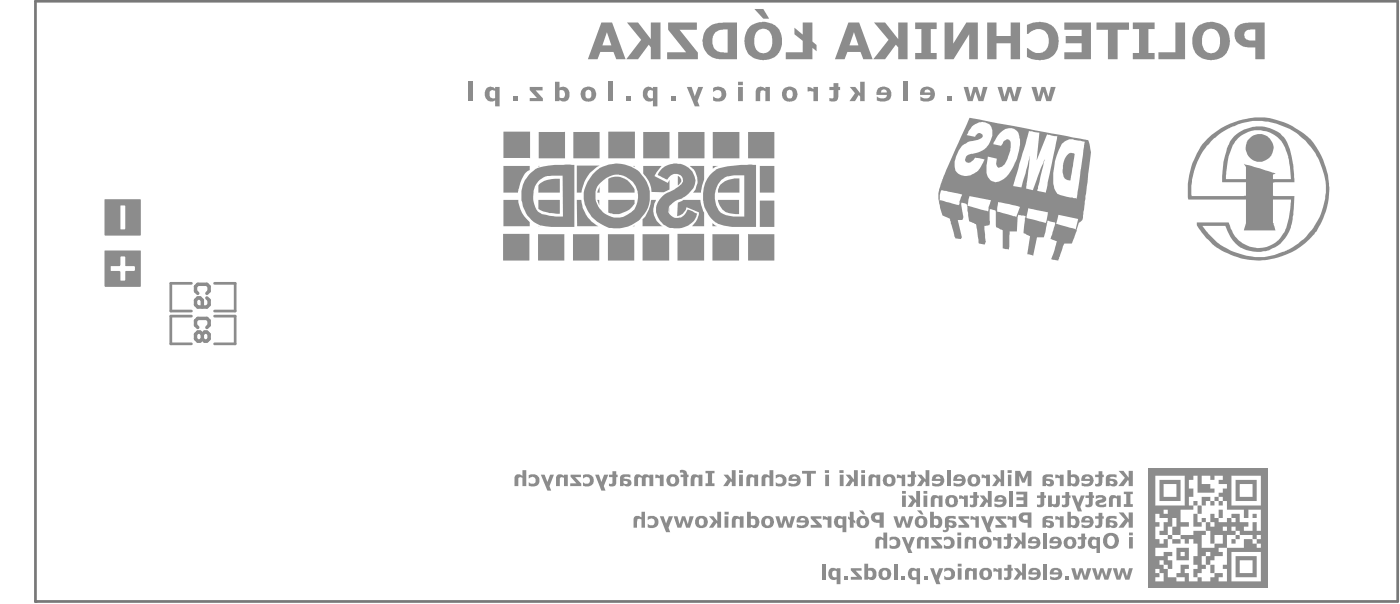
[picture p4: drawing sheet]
<svg xmlns="http://www.w3.org/2000/svg" width="342mm" height="147mm" viewBox="0 0 342 147" stroke-linecap="round" stroke-linejoin="round" font-family="sans-serif">
<circle cx="8.7" cy="146.8" r=".33" fill="#787878"/>
<path d="M8.7 .3h332.9v146.5h-332.9z" fill="none" stroke="#787878" stroke-width=".67"/>
<path d="M46.8 69.2h-5v6.7h5M46.8 77.2h-5v6.7h5M52.4 69.2h5.1v6.7h-5.1M52.4 77.2h5.1v6.7h-5.1" fill="none" stroke="#8c8c8c" stroke-width=".67"/>
<path d="M29.5 62.6h.9l.2 .2 .1 2.2h2.1l.2 .1v.9l-.2 .1-2.2 .1-.1 2.3-1.1-.1v-2.1l-.1-.2h-2.2v-1.1l2.2-.1zM25.6 61.2l-.1 8.7 .2 .1h8.7v-8.8z" fill="#8c8c8c"/>
<path d="M48.3 71.6l-.5-.5v-1.1l.5-.6h2.3l.5 .6v1.1l-.5 .5M50.6 72.7l.5 .6v1.1l-.5 .6h-2.3l-.5-.6v-1.1l.5-.6h.6l.6 .6v1.7" fill="none" stroke="#8c8c8c" stroke-width=".85"/>
<path d="M29.5 50.2h1.1l-.1 5.8-1.1-.1zM25.6 48.6v8.9h8.7l.1-8.8z" fill="#8c8c8c"/>
<path d="M48.3 80l-.5-.6v-1.1l.5-.6h2.3l.5 .6v1.1l-.5 .6M49.5 81.6l-.6-.5h-.6l-.5 .5v1.1l.5 .6h.6l.6-.6M49.5 81.6l.5-.5h.6l.5 .5v1.1l-.5 .6h-.6l-.5-.6M49.5 81.6v1.1" fill="none" stroke="#8c8c8c" stroke-width=".85"/>
<g fill="#8c8c8c">
<path d="M264.3 130.3h.9v.8h.4v.6h-.4v1.4a1.15 1.15 0 0 1-1.8 .8v-.6a.54 .54 0 0 0 .7 0 .54 .54 0 0 0 .2-.6v-1h-.9v-.6h.9z"/>
<path d="M255 130h.8v3.9h-.8z"/>
<path d="M247.7 131.1h1l1 1.2v-2.3h1v3.9h-1v-.9l-.2-.3-.9 1.2h-1l1.1-1.6z"/>
<path d="M246.2 130.3h.9v.8h.4v.6h-.4v1.4a1.15 1.15 0 0 1-1.8 .8v-.6a.54 .54 0 0 0 .7 0 .54 .54 0 0 0 .2-.6v-1h-.9v-.6h.9z"/>
<path d="M242.7 131.1h.6l.5 .4v-.4h1v2.8h-1v-1.9l-.4-.1-.7 .1z"/>
<path d="M236 131.2a1.51 1.51 0 0 1 1.7 .2v-.3h.9v2.8h-.9v-2a.59 .59 0 0 0-.7-.1 .59 .59 0 0 0-.3 .6l-.1 1.5h-.8v-2.3z"/>
<path d="M230.7 131.2l.7-.2a1.56 1.56 0 0 1 1.9 1.7 1.56 1.56 0 0 1-2.2 1.2l-.4-.1v-.8a1.12 1.12 0 0 0 1.6 0 .88 .88 0 0 0-.2-1.2 .88 .88 0 0 0-1.2 .2h-.2z"/>
<path d="M227.7 131.1h2.5v.6h-1.4l1.5 1.6v.6h-2.7v-.7h1.5l-1.4-1.6z"/>
<path d="M224.5 131.1h.1a1.34 1.34 0 0 1 1.5 .3v-.3h.9v2.8h-.9v-2a.62 .62 0 0 0-.8-.1 .62 .62 0 0 0-.3 .8v1.3h-.9v-2.2z"/>
<path d="M220.4 131.1h.9l.7 1.8 .7-1.8h.9l-1.1 2.8 .5 1.1h-1z"/>
<path d="M217.4 131.2l.8-.2a1.55 1.55 0 0 1 1.8 1.8 1.55 1.55 0 0 1-2.2 1.1l-.4-.1v-.8h.2a.83 .83 0 0 0 1.2 .1 .83 .83 0 0 0 0-1.2 .83 .83 0 0 0-1.2 .1h-.2z"/>
<path d="M214.3 131.2a1.4 1.4 0 0 1 1.6 .2v-1.4h.9v3.9h-.9v-2a.62 .62 0 0 0-.8-.1 .62 .62 0 0 0-.2 .8v1.3h-.9v-2.2z"/>
<path d="M272 138.7h1l.4 2 .6-2h.9l.6 2 .5-2h.9l-.9 2.8h-1l-.6-1.8-.6 1.8h-.9z"/>
<path d="M266.9 138.7h.9l.5 2 .6-2h.8l.7 2 .4-2h1l-.9 2.8h-.9l-.6-1.8-.6 1.8h-1z"/>
<path d="M261.8 138.7h1l.5 2 .6-2h.7l.6 2 .5-2h1l-.9 2.8h-.9l-.6-1.8-.6 1.8h-1z"/>
<path d="M260.3 140.6h.9v.9h-.9z"/>
<path d="M255.1 137.6h.8v3.9h-.8z"/>
<path d="M247.8 138.7h1l1 1.2v-2.3h1v3.9h-1v-.9l-.2-.3-.9 1.2h-1l1.1-1.6z"/>
<path d="M246.3 137.9h.9v.8h.3v.6h-.3v1.4a1.15 1.15 0 0 1-1.8 .8v-.6a.54 .54 0 0 0 .7 .1 .54 .54 0 0 0 .2-.7v-1h-.9v-.6h.9z"/>
<path d="M242.8 138.7h.6l.6 .5v-.5h.8v2.8h-.8v-1.8l-.5-.2-.7 .1z"/>
<path d="M236.1 138.8a1.51 1.51 0 0 1 1.7 .2v-.3h.9v2.8h-.9v-2a.6 .6 0 0 0-1 .2v1.8h-.9v-2.3z"/>
<path d="M230.8 138.8l.6-.2a1.57 1.57 0 0 1 2 1.7 1.57 1.57 0 0 1-2.3 1.2l-.3-.1v-.8a.91 .91 0 0 0 1.4 .2 .91 .91 0 0 0 0-1.4 1.17 1.17 0 0 0-1.4 .3z"/>
<path d="M227.3 138.7h1l.6 1.8 .6-1.8h1l-1.1 2.8 .5 1.1h-1z"/>
<path d="M225.8 140.6h.9v.9h-.9z"/>
<path d="M220.3 140.6h.9v.9h-.9z"/>
<path d="M218.5 137.6h.9v3.9h-.9z"/>
<path d="M208 138.7h2.6v.6h-1.5l1.6 1.6v.6h-2.7v-.7h1.5l-1.5-1.6z"/>
<path d="M206.4 140.6h.9v.9h-.9z"/>
<path d="M200.9 137.6h.9v3.9h-.9z"/>
<path d="M274.7 120h2.2v.6h-.6v2.5h.6v.7h-2.2v-.7h.6v-2.5h-.6z"/>
<path d="M271.4 121.1h.1a1.29 1.29 0 0 1 1.5 .1v-.2h.9v2.8h-.9v-2.1a.62 .62 0 0 0-.8 0 .62 .62 0 0 0-.2 .7v1.4h-.9v-2.2z"/>
<path d="M267.8 121.1l.9-.2a1.2 1.2 0 0 1 1.7 1.3 1.49 1.49 0 0 1-1.4 .5 .3 .3 0 0 0-.3 .4 .3 .3 0 0 0 .5 .2l1.2-.4v.8l-1.2 .1a1.12 1.12 0 0 1-1.4-1.3l.5-.4 .9-.2a.22 .22 0 0 0 .3-.2 .22 .22 0 0 0-.3-.2h-.6l-.8 .3z"/>
<path d="M266.2 120.1h.9v.9h.3v.6h-.3v1.3a1.15 1.15 0 0 1-1.8 .9v-.6a.54 .54 0 0 0 .7 0 .54 .54 0 0 0 .2-.6v-1h-.9v-.6h.9z"/>
<path d="M261.9 121h1l.6 1.7 .7-1.7h.9l-1.1 2.8 .5 1.1h-1.1z"/>
<path d="M260.4 120.1h.9v.9h.4v.6h-.4v1.3a1.15 1.15 0 0 1-1.7 .9v-.6a.54 .54 0 0 0 .6 0 .54 .54 0 0 0 .2-.6v-1h-.8v-.6h.8z"/>
<path d="M256.2 121h.9v2a.62 .62 0 0 0 .8 .1 .62 .62 0 0 0 .2-.8v-1.3h.9v1.8a1.1 1.1 0 0 1-.7 1 1.1 1.1 0 0 1-1.2-.3v.3h-.9z"/>
<path d="M254.3 120.1h.9v.9h.5v.6h-.5v1.3a1.1 1.1 0 0 1-1.7 .9v-.6a.56 .56 0 0 0 .6-.1 .56 .56 0 0 0 .2-.5v-1h-.8v-.6h.8z"/>
<path d="M248.4 120h2.7v3.8h-2.7v-.7h1.8v-.9h-1.7v-.8h1.7v-.7h-1.8z"/>
<path d="M246.7 119.9h.9v3.9h-.9z"/>
<path d="M239.4 121h1.1l1 1.2v-2.3h.9v3.9h-.9v-1l-.3-.2-.8 1.2h-1.1l1.1-1.6z"/>
<path d="M237.9 120.1h.9v.9h.5v.6h-.5v1.3a1.1 1.1 0 0 1-1.7 .9v-.6a.54 .54 0 0 0 .6 0 .54 .54 0 0 0 .2-.6v-1h-.8v-.6h.8z"/>
<path d="M234.4 121h.1a.92 .92 0 0 1 1.1 .4v-.4h1v2.8h-1v-1.9l-.5-.2-.7 .1z"/>
<path d="M227.8 121.1a1.4 1.4 0 0 1 1.6 .1v-.2h1v2.8h-1v-2.1a.62 .62 0 0 0-.7 0 .62 .62 0 0 0-.3 .7v1.4h-.9v-2.2z"/>
<path d="M221.9 121h1.1l.9 1.2v-2.3h1v3.9h-1v-1l-.2-.2-.8 1.2h-1.1l1.1-1.6z"/>
<path d="M273.4 125.1h1.2l1.3 1.7v-1.7h1v3.7h-1v-1.2l-.2-.3-1.1 1.5h-1.3l1.6-2z"/>
<path d="M268.5 125.2h.9v.8h.4v.6h-.4v1.4a1.15 1.15 0 0 1-1.7 .8v-.6a.54 .54 0 0 0 .6 .1 .54 .54 0 0 0 .2-.7v-1h-.8v-.6h.8z"/>
<path d="M257.9 126h.6l.5 .5v-.5h1v2.8h-1v-1.8l-.4-.2-.7 .1z"/>
<path d="M246.3 126a.98 .98 0 0 1 1.2 .5v-.5h.9v2.8h-.9v-1.8l-.5-.2-.7 .1z"/>
<path d="M243.3 126h2.6v.6h-1.4l1.5 1.6v.6h-2.7v-.6h1.5l-1.5-1.7z"/>
<path d="M239.8 126h1l.6 1.8 .6-1.8h1.1l-1.1 2.8 .4 1.1h-1z"/>
<path d="M237.2 126h.6l.5 .5 .1-.5h.9v2.8h-.9v-1.8l-.5-.2-.7 .1z"/>
<path d="M234.3 126h2.6v.6h-1.4l1.4 1.6v.6h-2.6v-.6h1.5l-1.5-1.7z"/>
<path d="M218.4 126h.9l.5 2 .6-2h.8l.6 2 .5-2h1l-1 2.8h-.9l-.6-1.8-.6 1.8h-.9z"/>
<path d="M207.7 124.9h.9v2l.5 .3v.6l-.5-.3v1.3h-.9v-1.8l-.4-.4v-.6l.4 .4z"/>
<path d="M201.1 126a.98 .98 0 0 1 1.2 .5v-.5h.9v2.8h-.9v-1.8l-.5-.2-.7 .1z"/>
<path d="M198.2 126h2.6v.6h-1.5l1.6 1.6v.6h-2.7v-.6h1.5l-1.5-1.7z"/>
<path d="M189.5 126h1l.5 2 .5-2h.8l.6 2 .5-2h.9l-.8 2.8h-1l-.5-1.8-.6 1.8h-1z"/>
<path d="M179.3 126h.1a1.34 1.34 0 0 1 1.4 .3v-.3h.9v2.8h-.9v-2a.61 .61 0 0 0-.8-.1 .61 .61 0 0 0-.2 .8v1.3h-.9v-2z"/>
<path d="M173.3 126h1.1l.9 1.2v-2.3h1v3.9h-1v-.9l-.1-.3-.9 1.2h-1l1.1-1.6z"/>
<path d="M164.7 126h.9l.5 2 .6-2h.8l.6 2 .5-2h1l-1 2.8h-.9l-.6-1.8-.6 1.8h-.9z"/>
<path d="M161.3 126h.9l.6 1.8 .7-1.8h1l-1.1 2.8 .4 1.1h-1z"/>
<path d="M158.3 126.1l.7-.1a1.56 1.56 0 0 1 2 1.6 1.56 1.56 0 0 1-2.3 1.2l-.4-.1v-.8a.94 .94 0 0 0 1.4 .2 .94 .94 0 0 0 .1-1.4h-.1a1.24 1.24 0 0 0-1.4 .3z"/>
<path d="M155.1 126.1a1.56 1.56 0 0 1 1.7 .2v-1.4h.8v3.9h-.8v-2a.66 .66 0 0 0-.8-.1 .66 .66 0 0 0-.3 .8v1.3h-.8v-2.3z"/>
<path d="M273.4 115h1.2l1.3 1.7v-1.7h1v3.7h-1v-1.2l-.2-.3-1.1 1.5h-1.3l1.6-2z"/>
<path d="M268.5 115h.9v.9h.4v.6h-.4v1.3a1.15 1.15 0 0 1-1.7 .9v-.6a.54 .54 0 0 0 .6 0 .54 .54 0 0 0 .2-.6v-1h-.8v-.6h.8z"/>
<path d="M257.9 115.9h.6l.5 .4v-.4h1v2.8h-1v-1.9l-.4-.1h-.7z"/>
<path d="M248.1 115h1.2l.9 1.8 .8-1.8h1.1v3.7h-.9v-2.6l-.7 1.7h-.7l-.6-1.7v2.6h-1.1z"/>
<path d="M242.6 115.9h1l1 1.2v-2.3h.8v3.9h-.8v-.9l-.3-.3-.8 1.2h-1l1.1-1.6z"/>
<path d="M239.9 115.9h.6l.5 .4v-.4h1v2.8h-1v-1.9l-.4-.1h-.7z"/>
<path d="M231.5 114.8h.9v3.9h-.9z"/>
<path d="M224.2 115.9h1l1 1.2v-2.3h1v3.9h-1v-.9l-.2-.3-.8 1.2h-1.1l1.1-1.6z"/>
<path d="M222.7 115h.9v.9h.3v.6h-.3v1.3a1.15 1.15 0 0 1-1.8 .9v-.6a.54 .54 0 0 0 .7 0 .54 .54 0 0 0 .2-.6v-1h-.9v-.6h.9z"/>
<path d="M219.2 115.9h.6l.6 .4v-.4h.8v2.8h-.8v-1.9l-.5-.1h-.7z"/>
<path d="M212.7 115.9a1.44 1.44 0 0 1 1.5 .2v-.2h1v2.8h-1l-.1-2a.58 .58 0 0 0-.7-.1 .58 .58 0 0 0-.2 .7v1.4h-.9v-2.2z"/>
<path d="M206.7 115.9h1.1l.9 1.2v-2.3h1v3.9h-1v-.9l-.2-.3-.8 1.2h-1.1l1.1-1.6z"/>
<path d="M196 115h3.4v.6h-1.2v3.1h-1v-3.1h-1.2z"/>
<path d="M189.6 116l.8-.2a1.53 1.53 0 0 1 1.8 1.7 1.53 1.53 0 0 1-2.2 1.2l-.4-.1v-.8a.93 .93 0 0 0 1.1 .3 .93 .93 0 0 0 .6-.9 .86 .86 0 0 0-.7-.8 .86 .86 0 0 0-.9 .4z"/>
<path d="M186.6 115.9a1.44 1.44 0 0 1 1.5 .2v-1.3h.9v3.9h-.9v-2a.62 .62 0 0 0-.8-.1 .62 .62 0 0 0-.2 .7v1.4h-1v-2.2z"/>
<path d="M182.8 115.9h.1a1.34 1.34 0 0 1 1.5 .2v-.2h.9v2.8h-.9v-2a.62 .62 0 0 0-.8-.1 .62 .62 0 0 0-.2 .7v1.4h-1v-2.1z"/>
<path d="M176.8 115.9h1.1l1 1.2v-2.3h.9v3.9h-.9v-.9l-.3-.3-.7 1.2h-1.1l1.1-1.6z"/>
<path d="M172.4 115h2.2v.6h-.5v2.4h.5v.7h-2.2v-.7h.6v-2.4h-.6z"/>
<path d="M169.1 116a1.4 1.4 0 0 1 1.7 .1v-.2h.9v2.8h-.9v-2a.62 .62 0 0 0-.8-.1 .62 .62 0 0 0-.3 .7v1.4h-.9v-1.9z"/>
<path d="M166.2 114.8a1.26 1.26 0 0 1 1.8 1.1h.3v.6h-.3v2.2h-1v-2.2h-.6v-.6h.6a.5 .5 0 0 0-.2-.5 .5 .5 0 0 0-.6 .1z"/>
<path d="M160.2 115.9h.6l.5 .4v-.4h.9v2.8h-.9v-1.9l-.4-.1h-.7z"/>
<path d="M155.4 115.9a1.31 1.31 0 0 1 1.6 .4 1.15 1.15 0 0 1 1.7-.2v-.2h1v2.8h-1v-2a.52 .52 0 0 0-.7-.1 .52 .52 0 0 0-.2 .6v1.5h-.9v-2a.56 .56 0 0 0-.7-.2 .56 .56 0 0 0-.2 .7v1.5h-1v-2.2z"/>
<path d="M149.7 115h.9v.9h.4v.6h-.4v1.3a1.15 1.15 0 0 1-1.8 .9v-.6a.54 .54 0 0 0 .7 0 .54 .54 0 0 0 .2-.6v-1h-.9v-.6h.9z"/>
<path d="M145.5 115.9h.9l.6 1.8 .7-1.8h1l-1.1 2.8 .4 1.1h-1z"/>
<path d="M142.5 116l.9-.2a1.53 1.53 0 0 1 1.7 1.7 1.53 1.53 0 0 1-2 1.3l-.6-.2v-.8a.91 .91 0 0 0 1.5 0 .91 .91 0 0 0-.6-1.4l-.9 .4z"/>
<path d="M139.5 115.9h2.5v.6h-1.4l1.5 1.6v.6h-2.7v-.7h1.5l-1.4-1.6z"/>
<path d="M136.3 115.9a1.44 1.44 0 0 1 1.6 .2v-.2h.9v2.8h-.9l-.1-2a.58 .58 0 0 0-.8-.1 .58 .58 0 0 0-.2 .7v1.4h-.9v-2.2z"/>
<path d="M132.2 115.9h.9l.7 1.8 .7-1.8h.9l-1.1 2.8 .4 1.1h-.9z"/>
<path d="M129.2 116l.8-.2a1.54 1.54 0 0 1 1.9 1.7 1.54 1.54 0 0 1-2.2 1.2l-.5-.1v-.8a.93 .93 0 0 0 1.1 .3 .93 .93 0 0 0 .6-.9 .86 .86 0 0 0-.7-.8 .86 .86 0 0 0-.9 .4z"/>
<path d="M126.2 115.9a1.44 1.44 0 0 1 1.5 .2v-1.3h.9v3.9h-.9l-.1-2a.58 .58 0 0 0-.7-.1 .58 .58 0 0 0-.2 .7v1.4h-.9v-2.2z"/>
<path d="M287.3 5.5h2.4v9h-6.5v-1.7h4.1z"/>
<path d="M276.9 5.5h5.3v1.6h-1.5v5.8h1.5v1.6h-5.3v-1.6h1.5v-5.8h-1.5z"/>
<path d="M268 5.5h8v1.8h-2.8v7.2h-2.4v-7.2h-2.8z"/>
<path d="M260.1 5.5h6.6v9h-6.6v-1.7h4.3v-2.2h-3.9v-1.8h3.9v-1.5h-4.3z"/>
<path d="M251 6.1l.5-.2a5.3 5.3 0 0 1 6.4 1.2 5.5 5.5 0 0 1-.4 6.4 5.8 5.8 0 0 1-6.2 .5h-.3v-2.2l.4 .1a2.97 2.97 0 0 0 4.3 .2 3.3 3.3 0 0 0-.8-4.7 2.5 2.5 0 0 0-2.2 0l-.8 .4-.5 .5h-.4z"/>
<path d="M241.3 5.5h2.3v3.3h3.4v-3.3h2.3v9h-2.3v-3.9h-3.4v3.9h-2.3z"/>
<path d="M230.9 5.5h2.1v5.2l3.2-5.2h2.8v9h-2.1v-6.1l-3.8 6.1h-2.2z"/>
<path d="M223.7 5.5h5.2v1.6h-1.4v5.8h1.4v1.6h-5.2v-1.6h1.5v-5.8h-1.5z"/>
<path d="M213.6 5.5h2.7l3.3 4.1v-4.1h2.2v9h-2.2v-2.9l-.6-.7-2.7 3.6h-2.8l3.7-4.8z"/>
<path d="M194.2 6.8l2 1.7v-3h2.4v4.6l1 .9v1.5l-1-.8v2.8h-6.5v-1.7h4.1v-2.8l-2-1.6z"/>
<path d="M163.3 5.5h7v1.8h-4.2l4.5 5.6v1.6h-7.5v-1.7h4.6l-4.4-5.5z"/>
<path d="M153.2 5.5h2.8l3.1 4.1v-4.1h2.3v9h-2.3v-2.9l-.5-.7-2.6 3.6h-2.9l3.6-4.8z"/>
<path d="M276 130v.7h.9v-.7zM276 131.1v2.8h.9v-2.8z"/>
<path d="M270.8 131.1a.98 .98 0 0 1 1.2-.2 .98 .98 0 0 1 .5 1.1v.2a.97 .97 0 0 1-1.1 1.1 .97 .97 0 0 1-.8-1.3zM269.6 132.1a1.98 1.98 0 0 0 3.9 0 1.98 1.98 0 0 0-3.9 0z"/>
<path d="M266.4 131.2a1.55 1.55 0 0 0-.4 1.9 1.55 1.55 0 0 0 1.8 .8l.2-.1v1.2h.9v-3.9h-.9v.3l-.2-.1a1.32 1.32 0 0 0-1.4-.1zM267.1 131.8l.7-.1 .2 .2v1.4a.89 .89 0 0 1-1.1-.3 .89 .89 0 0 1 .1-1.1z"/>
<path d="M261.2 131.7a.6 .6 0 0 1 .6 0 .6 .6 0 0 1 .3 .6 .66 .66 0 0 1-.3 1 .66 .66 0 0 1-.9-.6v-.6zM260.4 131.4l-.1 .1a1.54 1.54 0 0 0 .4 2.3 1.54 1.54 0 0 0 2.2-.6 1.54 1.54 0 0 0-.9-2.2 1.74 1.74 0 0 0-1.5 .4z"/>
<path d="M257.6 131.6a.68 .68 0 0 1 1 .5h-1.2zM256.8 131.4l-.3 1.2h2.1a1.12 1.12 0 0 1-1.7 .6l-.3-.1v.7l1.2 .2a1.53 1.53 0 0 0 1.6-1.9 1.53 1.53 0 0 0-2.3-.9z"/>
<path d="M252.4 131.6h.7l.3 .5h-1.2zM251.8 131.2l-.4 .5-.1 .9h2.1a1.06 1.06 0 0 1-1.6 .6l-.4-.1v.7l1.1 .2a1.54 1.54 0 0 0 1.8-1.8 1.54 1.54 0 0 0-2.3-1.1z"/>
<path d="M240.4 131.7a.75 .75 0 0 1 .9 .1 .75 .75 0 0 1 .2 .8v.1a.65 .65 0 0 1-.8 .7 .65 .65 0 0 1-.5-.8zM239.7 131.4l-.2 .3a1.57 1.57 0 0 0 .8 2.2 1.57 1.57 0 0 0 2.1-1 1.58 1.58 0 0 0-.6-1.6 1.58 1.58 0 0 0-1.8-.1z"/>
<path d="M234 130v.7h.9v-.7zM234 131.1v2.8h.9v-2.8z"/>
<path d="M257.7 139.2h.8l.2 .5h-1.2zM257 138.9l-.3 .4-.1 1h2.1a1.06 1.06 0 0 1-1.6 .5l-.4-.1v.7l1.2 .2a1.53 1.53 0 0 0 1.6-1.9 1.53 1.53 0 0 0-2.3-.9z"/>
<path d="M252.5 139.2a.74 .74 0 0 1 1 .5h-1.2zM251.9 138.8l-.5 .6v.9h2.1a1.1 1.1 0 0 1-1.8 .5l-.3-.1v.7l1.3 .2a1.54 1.54 0 0 0 1.7-1.8 1.54 1.54 0 0 0-2.3-1.1z"/>
<path d="M240.7 139.2a.9 .9 0 0 1 .9 .7 .9 .9 0 0 1-.5 1 .78 .78 0 0 1-.7-.3 .78 .78 0 0 1 0-.9zM239.8 139l-.1 .2a1.58 1.58 0 0 0 .9 2.5 1.58 1.58 0 0 0 1.9-2 1.65 1.65 0 0 0-2.7-.7z"/>
<path d="M234.1 137.6v.7h.9v-.7zM234.1 138.7v2.8h.9v-2.8z"/>
<path d="M222.4 138.8a1.57 1.57 0 0 0-.4 1.9 1.57 1.57 0 0 0 1.6 .9l.4-.2v1.2h.9v-3.9h-.9l-.1 .3a1.25 1.25 0 0 0-1.5-.2zM223.1 139.4l.7-.1 .2 .2v1.4a.86 .86 0 0 1-1-.2 .86 .86 0 0 1-.1-1z"/>
<path d="M215.8 139.4a.67 .67 0 0 1 .9 0 .67 .67 0 0 1 .1 .9 .64 .64 0 0 1-.7 .7 .64 .64 0 0 1-.4-1zM215.1 139l-.4 .9a1.56 1.56 0 0 0 .9 1.6 1.56 1.56 0 0 0 1.8-.2v-.1a1.54 1.54 0 0 0 .1-2.1 1.54 1.54 0 0 0-2-.3z"/>
<path d="M211.3 137.6v3.9h.9v-.2a1.23 1.23 0 0 0 1.5 .1 1.23 1.23 0 0 0 .5-1.4 1.29 1.29 0 0 0-.6-1.2 1.29 1.29 0 0 0-1.4 0v-1.2zM212.2 139.3a.86 .86 0 0 1 1.1 .5 .86 .86 0 0 1-.5 1.1l-.6-.1z"/>
<path d="M202.9 138.8l-.3 .5-.1 .7a1.4 1.4 0 0 0 2 1.4v1.2h.9v-3.9h-.9v.3a1.4 1.4 0 0 0-1.6-.2zM203.6 139.4l.6-.1 .3 .2v1.4a.92 .92 0 0 1-1-.4 .92 .92 0 0 1 .1-1.1z"/>
<path d="M244.2 121.5l.5-.1 .3 .2 .1 .4h-1.2zM243.3 121.2l-.2 .6v.7h2a.96 .96 0 0 1-1.5 .6l-.5-.2v.7l1.2 .2a1.52 1.52 0 0 0 1.7-1.7 1.52 1.52 0 0 0-2.2-1.1z"/>
<path d="M232.2 121.6a.72 .72 0 0 1 .9 .1 .72 .72 0 0 1 .1 .9 .64 .64 0 0 1-.8 .6 .64 .64 0 0 1-.4-1zM231.4 121.2l-.3 1a1.56 1.56 0 0 0 .8 1.6 1.56 1.56 0 0 0 1.8-.3h.1a1.77 1.77 0 0 0-.5-2.5l-1.2-.1z"/>
<path d="M225.7 119.9v.6h1v-.6zM225.7 121v2.8h1v-2.8z"/>
<path d="M220.5 119.9v.6h.9v-.6zM220.5 121v2.8h.9v-2.8z"/>
<path d="M237.6 30.9a3.4 3.4 0 0 1 4.4-.5 4.5 4.5 0 0 1-1.1 5.8 6.6 6.6 0 0 1-3.8 1.4 1.33 1.33 0 0 0-1.1 1.7 1.11 1.11 0 0 0 1.8-.1 .87 .87 0 0 1 1.2-.6l1.6 .3-.2 .4a4.9 4.9 0 0 1-4.6 3.7 2.46 2.46 0 0 1-2.5-3.2 6.5 6.5 0 0 1 2.4-4.6l1.4-.7a5.8 5.8 0 0 0 3.1-1.1 .87 .87 0 0 0-.7-.9 .87 .87 0 0 0-1 .6l-.2 .3-2-.4zM244.4 32.5a2.61 2.61 0 0 1 2.5-1.2 2.61 2.61 0 0 1 2.2 1.7l.2 1.1a14 14 0 0 1-3.9 9.5 2.86 2.86 0 0 1-2.9 .6 3.7 3.7 0 0 1-1.4-3.9l.4-2.1 2.2 .5a2.06 2.06 0 0 0 0 2 .78 .78 0 0 0 1.2 0 7.7 7.7 0 0 0 2.1-5.9 .85 .85 0 0 0-.5-.7 .85 .85 0 0 0-1 .2l-.8 1.3-2-.4zM251.5 32l2.6 .4-.7 6.8 2.5-6.4 2.6 .5-2.8 13.7-2.2-.4 1.8-7.7-2.8 7.5-1.7-.4 1-7.9-2.1 7.7-2.1-.4zM261.2 37.6a5.5 5.5 0 0 0-1 6l.8 .4 .6 .1 .1-.2 1-6.3a1.22 1.22 0 0 0-1.5 0zM259.6 35a2.9 2.9 0 0 1 3-.8l2.5 .4-1.9 13.9-3.4-.7a1.81 1.81 0 0 1-1.9-1.4l-.2-.4a15.7 15.7 0 0 1 1.9-11zM237 28.8l-6.5 14.5a15 15 0 0 0-1.1 5.3v.3h.3h-.3l.1 .7 .9 3 1.8 .8 1.3 4.8 1.4 .2 .2-.5-1-4.2h1a1.54 1.54 0 0 0 .2-1.8l-.4-2 .1-.4 1.3 .3 .1 .4h.2l.4-2.3 5.2 1-.6 1.7-.1 1-5.1-1.4 .5 3.9 1.7 .6 .7 4.8 1.3 .2a1.03 1.03 0 0 0 .3-1.2l-.3-3.3 .9-.1a.86 .86 0 0 0 .4-1.3l.1-2.8 1.2 .3 .2 .3 .1 3.9 1.6 .8v4.3l1.5 .3 .2-4.4h1.8l.3-4.1 1.8 .4-.1 .3 .3 .1 .5-2.4 4.8 1.1-.5 2.6-5.1-1.4-.1 .2-.3 3.6 1.6 .8-.7 4.3 1.4 .4 1-4.5h1.7l.8-3.9 .3-.1 1.6 .4-.1 .9-1 3.2 1.6 .6-1.5 4.3 1.7 .3 1.5-4.1 1.9-.1 1.2-3.4a2.92 2.92 0 0 1 1.3-2.3l2-15a5.3 5.3 0 0 0-.1-3l-.3-1.4-.3-.1zM230.1 46.4l5.1 1.1-.7 1.6-.1 1-4.7-1.3a3.6 3.6 0 0 1 .4-2.4zM244 49.3l5.3 1.2-.9 2.5-5-1.4 .3 .1zM248.4 53h.3zM255.7 54.5l.2 .1zM258.7 52.4l4.8 1.1-.6 2.4 .3 .1-5.3-1.4h.3z"/>
<path d="M271.2 127.5v.1a.78 .78 0 0 1 1 .6l-.2 .1-.6-.1-.2-.1zM270.6 126.1l-.3 .6v2.1h.9v-.2l.2 .1a.99 .99 0 0 0 1.4 0 .99 .99 0 0 0 .1-1.3l-.4-.3-1.3-.1a1.08 1.08 0 0 1 1.5-.3h.2v-.7h-1.8z"/>
<path d="M265.4 126.5a.68 .68 0 0 1 1 .6h-1.2zM264.5 126.3l-.2 1.3h2.1a1.1 1.1 0 0 1-1.8 .5l-.2-.1v.7l1.2 .2a1.53 1.53 0 0 0 1.6-1.9 1.53 1.53 0 0 0-2.3-.9z"/>
<path d="M260.9 124.9v3.9h.9v-.2a1.21 1.21 0 0 0 1.5 .2 1.21 1.21 0 0 0 .6-1.3v-.2a1.4 1.4 0 0 0-2.1-1.2v-1.2zM261.8 126.6a.87 .87 0 0 1 1 .3 .87 .87 0 0 1 0 1.1l-.3 .2-.7-.1z"/>
<path d="M255.7 127.5l.2 .1a.48 .48 0 0 1 .7 .1 .48 .48 0 0 1-.1 .6l-.7-.1-.1-.1zM255.2 126.1l-.4 .4v2.3h.9v-.2a1.02 1.02 0 0 0 1.3 .3 1.02 1.02 0 0 0 .5-1.3 2.41 2.41 0 0 0-1.8-.6 1.16 1.16 0 0 1 1.5-.3h.2v-.7h-1.7z"/>
<path d="M250.1 126l1.1-.2v1.1h-.4a.61 .61 0 0 1-.7-.2 .61 .61 0 0 1 0-.7zM249.4 125.4a1.35 1.35 0 0 0-.2 1.5 1.35 1.35 0 0 0 1.3 .7h.7v1.2h.9v-3.7h-2.2z"/>
<path d="M231.9 127.5v.1a.81 .81 0 0 1 1 .5l-.2 .2-.6-.1-.2-.1zM231.2 126.2l-.2 .4v2.2h.3a.51 .51 0 0 1-.2 .6 .51 .51 0 0 1-.6-.1v.5a1.03 1.03 0 0 0 1.1-.1 1.03 1.03 0 0 0 .3-1.1 1.05 1.05 0 0 0 1.4 .2 1.05 1.05 0 0 0 .4-1.3l-.5-.4-1.3-.1a1.08 1.08 0 0 1 1.5-.3h.2v-.7h-1.8z"/>
<path d="M227.3 124.9v3.9h1v-.2a1.23 1.23 0 0 0 1.4 .1 1.23 1.23 0 0 0 .7-1.2l-.1-.2a1.31 1.31 0 0 0-.7-1.2 1.31 1.31 0 0 0-1.3 0v-1.2zM228.3 126.6a.84 .84 0 0 1 1.1 .6 .84 .84 0 0 1-.7 1l-.4-.1z"/>
<path d="M224.2 124.6l.9 1h.6l-.6-1zM224.8 126.6a.72 .72 0 0 1 .8 .2 .72 .72 0 0 1 .1 .8 .64 .64 0 0 1-.8 .7 .64 .64 0 0 1-.4-1zM223.9 126.3l-.3 .9a1.55 1.55 0 0 0 1.3 1.8 1.55 1.55 0 0 0 1.8-1.2v-.4a1.48 1.48 0 0 0-2.3-1.3z"/>
<path d="M214 126l1-.2v1.1h-.4a.61 .61 0 0 1-.6-.2 .61 .61 0 0 1 0-.7zM213.1 125.4a1.38 1.38 0 0 0-.1 1.6 1.38 1.38 0 0 0 1.4 .6h.6v1.2h1v-3.7h-2.3z"/>
<path d="M210 124.6l.9 1h.6l-.6-1zM210.5 126.6a.77 .77 0 0 1 .9 .2 .77 .77 0 0 1 .1 .8 .65 .65 0 0 1-.7 .7 .65 .65 0 0 1-.6-.8zM209.7 126.3v.2a1.55 1.55 0 0 0 1 2.4 1.55 1.55 0 0 0 1.6-2.2 1.73 1.73 0 0 0-2.6-.4z"/>
<path d="M204.3 126.1l-.1 .2a1.53 1.53 0 0 0-.2 1.9 1.53 1.53 0 0 0 1.8 .6l.1-.1v1.2h1v-3.9h-1v.3a1.25 1.25 0 0 0-1.6-.2zM205 126.7l.7-.1 .2 .2v1.4a.85 .85 0 0 1-.9-.2 .85 .85 0 0 1-.2-.9z"/>
<path d="M195.8 126.5h.7l.3 .6h-1.2zM195.1 126.2l-.3 .4-.1 1h2.1a1.1 1.1 0 0 1-1.9 .4h-.1v.7l1.2 .2a1.54 1.54 0 0 0 1.7-1.8 1.54 1.54 0 0 0-2.3-1.1z"/>
<path d="M187.2 126.6a.6 .6 0 0 1 .7 0 .6 .6 0 0 1 .3 .6 .7 .7 0 0 1-.1 .9 .7 .7 0 0 1-.9 .1l-.2-1.1zM186.5 126.3l-.1 .2a1.55 1.55 0 0 0 .9 2.4 1.55 1.55 0 0 0 1.8-1.9v-.1a1.69 1.69 0 0 0-2.6-.6z"/>
<path d="M182.6 124.9v3.9h.9l.1-.2a1.22 1.22 0 0 0 1.4 .2 1.22 1.22 0 0 0 .6-1.2v-.4a1.29 1.29 0 0 0-.7-1.2 1.29 1.29 0 0 0-1.4 .1v-1.2zM183.5 126.6a.85 .85 0 0 1 1.2 .6 .85 .85 0 0 1-.7 1l-.5-.1z"/>
<path d="M177.1 124.9v.7h1v-.7zM177.1 126v2.8h.9v-2.8z"/>
<path d="M171.1 126.6a.72 .72 0 0 1 .8 .2 .72 .72 0 0 1 .1 .8 .64 .64 0 0 1-.8 .7 .64 .64 0 0 1-.4-1zM170.2 126.3l-.3 .9a1.56 1.56 0 0 0 .8 1.6 1.56 1.56 0 0 0 1.8-.2l.1-.1a1.54 1.54 0 0 0 .1-2 1.54 1.54 0 0 0-2-.4z"/>
<path d="M271.2 117.3v.1a.78 .78 0 0 1 1 .6l-.2 .2-.6-.1-.2-.2zM270.6 116l-.3 .6v2.1h.9v-.3l.2 .1a.99 .99 0 0 0 1.4 .1 .99 .99 0 0 0 .1-1.4l-.4-.2-1.3-.2a1.08 1.08 0 0 1 1.5-.2h.2v-.7l-1.8-.1z"/>
<path d="M265.4 116.4a.68 .68 0 0 1 1 .5h-1.2zM264.5 116.1l-.2 1.3h2.1a1.1 1.1 0 0 1-1.8 .5l-.2-.1v.8l1.2 .2a1.53 1.53 0 0 0 1.6-1.9 1.53 1.53 0 0 0-2.3-.9z"/>
<path d="M260.9 114.8v3.9h.9v-.3a1.21 1.21 0 0 0 1.5 .2 1.21 1.21 0 0 0 .6-1.3v-.1a1.4 1.4 0 0 0-2.1-1.2v-1.2zM261.8 116.5a.87 .87 0 0 1 1 .3 .87 .87 0 0 1 0 1l-.3 .3-.7-.2z"/>
<path d="M255.7 117.3l.2 .1a.48 .48 0 0 1 .7 .1 .48 .48 0 0 1-.1 .7l-.7-.1-.1-.2zM255.2 116l-.4 .4v2.3h.9v-.3a1.02 1.02 0 0 0 1.3 .3 1.02 1.02 0 0 0 .5-1.2v-.1a2.41 2.41 0 0 0-1.8-.6 1.16 1.16 0 0 1 1.5-.2h.2v-.7l-1.7-.1z"/>
<path d="M246.3 114.8v.7h1v-.7zM246.4 115.9v2.8h.8v-2.8z"/>
<path d="M237.7 116.5a.85 .85 0 0 1 .9 .3 .85 .85 0 0 1 0 1 .67 .67 0 0 1-.9 .3 .67 .67 0 0 1-.3-.9zM236.9 116.1l-.2 .4a1.56 1.56 0 0 0 .7 2.2 1.56 1.56 0 0 0 2.1-.9 1.57 1.57 0 0 0-.5-1.8 1.57 1.57 0 0 0-1.9 .1z"/>
<path d="M234.1 116.4h.8l.2 .5h-1.2zM233.5 116l-.4 .5-.1 .9h2.1a1.01 1.01 0 0 1-1.6 .6l-.4-.2v.8l1.2 .2a1.54 1.54 0 0 0 1.7-1.8 1.54 1.54 0 0 0-2.2-1.1z"/>
<path d="M228.9 116.4h.7l.3 .5h-1.2zM228.3 116l-.5 .6v.8h2.1a1.01 1.01 0 0 1-1.6 .6l-.5-.2v.8l1.3 .2a1.54 1.54 0 0 0 1.7-1.9 1.54 1.54 0 0 0-2.3-1z"/>
<path d="M216.9 116.6a.75 .75 0 0 1 .9 .1 .75 .75 0 0 1 .1 .9 .65 .65 0 0 1-.8 .5 .65 .65 0 0 1-.3-.9zM216.2 116.1v.1a1.54 1.54 0 0 0-.1 2.1 1.54 1.54 0 0 0 2 .3 1.52 1.52 0 0 0 .4-2.4v-.1a2.24 2.24 0 0 0-2.3 0z"/>
<path d="M210.5 114.8v.7h.9v-.7zM210.5 115.9v2.8h.9v-2.8z"/>
<path d="M205.2 114.8v.7h1v-.7zM205.3 115.9v2.8h.9v-2.8z"/>
<path d="M201.6 114.8v.7h1v-.7zM201.7 115.9v2.8h.9v-2.8z"/>
<path d="M193.8 116.4h.7l.3 .5h-1.2zM193.2 116l-.5 .7v.7h2.1a1.1 1.1 0 0 1-1.8 .5l-.3-.1 .1 .8 1.2 .2a1.54 1.54 0 0 0 1.7-1.9 1.54 1.54 0 0 0-2.3-1z"/>
<path d="M180.6 114.8v.7h1v-.7zM180.6 115.9v2.8h1v-2.8z"/>
<path d="M164 116.6a.67 .67 0 0 1 .7-.1 .67 .67 0 0 1 .4 .7 .67 .67 0 0 1-.4 .9 .67 .67 0 0 1-.9-.5zM163.3 116.1l-.1 .2a1.56 1.56 0 0 0 .4 2.3 1.56 1.56 0 0 0 2.3-.7 1.56 1.56 0 0 0-1-2.1h-1z"/>
<path d="M152.4 117.3l.3 .1a.48 .48 0 0 1 .6 .1 .48 .48 0 0 1-.1 .7l-.6-.1-.2-.2zM151.9 116l-.3 .4v2.3h.8l.1-.3a1.03 1.03 0 0 0 1.3 .3 1.03 1.03 0 0 0 .5-1.3l-.5-.4-1.4-.2a1.16 1.16 0 0 1 1.5-.2h.2v-.7l-1.7-.1z"/>
<path d="M304.5 7.6l.6-.3 1.7-.1v2.7h-.8a1.42 1.42 0 0 1-1.6-.6 1.42 1.42 0 0 1 .1-1.7zM302.5 6.3a3.2 3.2 0 0 0-.4 3.5 3.2 3.2 0 0 0 3 1.8h1.7v2.9h2.3v-9h-4a4.8 4.8 0 0 0-2.6 .8z"/>
<path d="M294.7 7.5a2.1 2.1 0 0 1 2.2-.3 2.1 2.1 0 0 1 1.2 1.8 3.1 3.1 0 0 1-1.6 3.9 2.28 2.28 0 0 1-2.7-2.3v-.3a3.3 3.3 0 0 1 .9-2.8zM292.9 6.3a5.3 5.3 0 0 0 .1 7.4 5 5 0 0 0 6.9-.9 5.3 5.3 0 0 0-1-6.6 5.3 5.3 0 0 0-6 .1z"/>
<path d="M208.7 7.9l1.1 3.2h-2.2zM207.4 5.5l-3.3 9h2.3l.7-1.8h3.2l.7 1.8h2.3l-3.3-9z"/>
<path d="M184.5 2.2l2.1 2.4h1.4l-1.4-2.4zM185.3 7.4a2.23 2.23 0 0 1 2.4 0 2.23 2.23 0 0 1 1.1 2.1v.2a2.67 2.67 0 0 1-1.8 3.2 2.25 2.25 0 0 1-2.6-2.6 3.3 3.3 0 0 1 .9-2.9zM183.4 6.3a5.1 5.1 0 0 0 .1 7.4 5 5 0 0 0 7-.9 5.2 5.2 0 0 0-1.2-6.7 5.2 5.2 0 0 0-5.9 .2z"/>
<path d="M175 7.8l1.2-.5 1.7-.1v5.7h-.9a2.67 2.67 0 0 1-2.8-3.7l.3-.8zM173 6.8a4.5 4.5 0 0 0-.8 5.3 4.5 4.5 0 0 0 4.8 2.4h3.1v-9h-3.4a5.8 5.8 0 0 0-3.7 1.3z"/>
<path d="M148.3 7.9l1.1 3.2h-2.2zM147 5.5l-3.3 9h2.4l.6-1.8h3.2l.7 1.8h2.3l-3.3-9z"/>
</g>
<path d="M280.7 114.4h29.2v29.2h-29.2z" fill-rule="evenodd" fill="#8c8c8c"/>
<path d="M290.6 117.2v2.1h1.1v2h-1.1v2.1h1.1v1h-3.1v3.1h2v1.1h-2v1.9l-2.1 .1v-2h1v-2.1h-1v2l-1.1 .1v2h-2v-1h1v-2.1h1v-1h-2v-1.1h-1v2.1h1v1.1h-1v3h1v1.1h1v-1.1h1v2.1h-3v2.1h2v-1h2.1v1h-1.1v1h1.1v2.1h-1l-.1-1-1-.1v-1h-1v1.1h1v1h1v2h2.1v1h2.1v-1h-2.1v-1h1.1v-2h2v1h-1v1h1v2h2.1v-1h1v1h2.1v-1h1.1v-1h2v1h-1v1h2v-3h-1v-1h1v-4.2h4.1v-2.1h2.1l.1 1.1h1v1h1v-1h-1v-1.1h1v-1h-1v1h-1v-1h-3.1l-.1-1h-1v-1h-1v1h1v.9l-2.1 .1v3.1h-2v1.1h1v1h-2v1h-1.1v1l-1 .1-.1-2 1.1-.1v-1h-1.1v1h-1v2.1h1v1h-1v1h-1l-.1 1h-.9v-2h1v-1h-1v-2.1h1v-3.1h-1v-1.1h-1.1v1.1h-1v-1.1h-1v-1h3.1v-1h3v1h-1v3.1h3.2v-1h2v-2.1h-2v2l-1.1 .1v-3.1l-1.1-.1 .1-2 1 .1v1h1.1v-1.1h-1.1v-2.1h1.1v1.1h1v1h2v-1h1l.1 1h1v-1h-1v-1.1h2v2.1h2.1v1.1h-1.1v1h2.2v-2.1h1v2.1h1v-5.2h-3.1v2.1h-1.1v-2.1h-4.1v-2.1h-1v-1h-1v-1h1v-1h1v-1.1h-2v-1h1v-1.1h-2v1.1h-1.1v-1.1h-2.1v2.1h2.1v1.1h1.1v1h-4.2v-4.2h-1v1.1zM284.4 118.2v3.1h3.1v-3.1zM303 118.2v3.1h3.2v-3.1zM283.4 117.2h5.2v5.1h-5.2zM296.9 121.3h1v1h-1zM302 117.2h5.2v5.1h-5.2zM282.4 116.1v7.3h7.2v-7.3zM291.7 122.3h1l-.1 1.1h-.9zM293.7 121.3h2.1v1h-1.1v1.1l-1-.1zM295.8 122.3l1.1 .1v1h-1.1zM297.9 122.3h1v1.1h-1zM301 116.1v7.3h7.2v-7.3zM284.4 124.4v1h1v-1zM292.7 123.4h1v2h-1zM297.9 124.4h1v2.1h-1zM306.2 125.4h1v1.1h-1zM293.7 126.5h1v1h-1zM291.7 125.4l1 .1v2h1v1.1h-2zM298.9 128.6v1h1v-1zM285.5 130.6h.9l.1 1h-1.1zM302 130.6h.9l.1 1h-1zM286.5 131.6h2l.1 1.1h-2.1zM301 131.6l1 .1v1h-1zM288.6 134.8v1h1v-1zM287.5 133.7h3.1v3.1h-3.1zM295.8 137.9h1.1l-.1 2h-1zM303 136.8v3.1h3.2v-3.1zM302 135.8h5.2v5.1h-5.2zM282.4 138.9v1l1 .1v.9h-1v1h2v-2h-1v-1zM301 134.8v7.1h7.2v-7.1z" fill="#fff"/>
<g fill="#8c8c8c">
<path d="M252.1 21.2h1.2l.6 2.5 .7-2.5h.9l.8 2.5 .5-2.5h1.2l-1.1 3.5h-1.2l-.6-2.3-.7 2.3h-1.2z"/>
<path d="M243.8 21.2h1.1l.6 2.5 .8-2.5h.9l.8 2.5 .6-2.5h1.1l-1.1 3.5h-1.1l-.7-2.3-.7 2.3h-1.2z"/>
<path d="M235.5 21.2h1.1l.6 2.5 .7-2.5h1l.8 2.5 .6-2.5h1.1l-1 3.5h-1.2l-.8-2.3-.7 2.3h-1.1z"/>
<path d="M231.5 23.5h1.2v1.2h-1.2z"/>
<path d="M220.8 20h1.1v4.7h-1.1z"/>
<path d="M207.7 21.2h1.4l1.1 1.6v-2.8h1.1v4.7h-1.1v-1.1l-.3-.4-.9 1.5h-1.4l1.4-1.9z"/>
<path d="M202.7 21.2h1v-.9h1.2v.9h.4v.8h-.4v1.6a1.33 1.33 0 0 1-2 1.1h-.2v-.8a.62 .62 0 0 0 .8 .1 .62 .62 0 0 0 .2-.7v-1.3h-1z"/>
<path d="M197.4 21.2l.8 .1 .5 .4 .1-.5h1.1v3.5h-1.1v-2.3l-.6-.2-.8 .1z"/>
<path d="M185.2 21.3a1.82 1.82 0 0 1 1.9 .4v-.5h1.1v3.5h-1.1v-2.5a.73 .73 0 0 0-.9-.1 .73 .73 0 0 0-.4 .7v1.9h-1.1v-2.5z"/>
<path d="M174.3 21.5l.9-.4 .7 .1a1.81 1.81 0 0 1 1.5 2.2 1.81 1.81 0 0 1-2.2 1.4l-.9-.3v-.9a1.28 1.28 0 0 0 2-.2 1.06 1.06 0 0 0-.4-1.3 1.06 1.06 0 0 0-1.4 .3h-.2z"/>
<path d="M167.9 21.2h1.2l.7 2.3 .9-2.3h1.2l-1.4 3.5 .5 1.3h-1.2z"/>
<path d="M164 23.5h1.1v1.2h-1.1z"/>
<path d="M153 23.5h1.2v1.2h-1.2z"/>
<path d="M148.7 20h1.1v4.7h-1.1z"/>
<path d="M129.5 21.2h3.1v.9h-1.7l1.8 1.9v.7h-3.2v-.8h1.8l-1.8-1.9z"/>
<path d="M125.3 23.5h1.2v1.2h-1.2z"/>
<path d="M114.4 20h1.1v4.7h-1.1z"/>
<path d="M123.1 32.1v6.5l6.5 .1v-6.6zM131.7 32.2v6.5h6.4v-6.6zM140.1 32.2v6.5h6.5v-6.5zM148.7 32.1v6.6h6.5v-6.6zM157.2 32.2v6.5h6.4v-6.5zM165.8 32.2v6.5h6.4v-6.5zM174.2 32.2v6.5h6.5v-6.5zM182.8 32.2v6.5h6.5v-6.5zM131.6 40.5v.2l.4-.2zM154.7 40.5l.4 .3v-.3zM174.2 40.5v.7l1.4-.7zM161.9 41.1l-.9 1-.2 .6 2.3 1.1a2.26 2.26 0 0 1 3.5-.7 1.78 1.78 0 0 1-.9 2.6l-.9 .6a7.3 7.3 0 0 0-4 3.1 4.6 4.6 0 0 0 5 6.3 4.7 4.7 0 0 0 4.6-3.6l-2.4-.9a2.4 2.4 0 0 1-2.3 2 2.4 2.4 0 0 1-2.4-2v-.2a2.55 2.55 0 0 1 1.4-1.7l.4-.2a7.2 7.2 0 0 0 4.7-4 4.3 4.3 0 0 0-4-5.1h-1.4a4.6 4.6 0 0 0-2.5 1.1zM157.2 40.5v1.9a7.3 7.3 0 0 1 2.1 4.5h2.9l1.4-.6v-2.4l-.4 .8-3.3-1.7 1.8-2.5zM165.7 43v2.3a1.19 1.19 0 0 0 .8-1.2 1.19 1.19 0 0 0-.8-1.1zM123.1 40.5v6.5h3.5l.1-.4a9.2 9.2 0 0 1 2-4.6l.8-.5v-1zM131.8 44.9l-.2 .4v1.7h5.2v-3.4a7 7 0 0 0-5 1.3zM148.7 43.6v3.4h6.4l-.1-.9a4.7 4.7 0 0 0-6.3-2.5zM168.6 40.5a4.4 4.4 0 0 1 .8 6.5h1.9l.3-1.7 .5-1.5v-3.3zM176.1 45.1l-.6 1.3v.6h5.2v-3.4a6 6 0 0 0-4.6 1.5zM185.7 40.5v6.5h3.6v-6.5zM141 40.4v6.6h1.1l.1-.1a8.4 8.4 0 0 1 4.4-6.5zM146.6 45.5l-.6 1.5h.6zM146 48.8l.5 1.4v-1.4zM163.6 50.7a1.06 1.06 0 0 0 0 1.2zM131.6 48.8v2.2a10.3 10.3 0 0 0 5.2 1.2v-3.4zM175.5 48.8a4 4 0 0 0 4.3 3.5h.8v-3.5zM148.7 48.8v3.1l.3 .1a5.2 5.2 0 0 0 4.8-.8l1.3-1.5v-.9zM165.7 49.5l-.2 3.3 .6-.2a2.57 2.57 0 0 0 1.7-2l3 1.3a5.3 5.3 0 0 1-1.7 3.3h3v-3.3l-.7-1.7-.2-1.4h-4.2zM131.9 43.9a4.5 4.5 0 0 1 3.1-1h2.5l.1 10h-1.3a10.5 10.5 0 0 1-4.5-1 5.8 5.8 0 0 1 .1-8zM176.3 43.9a5.1 5.1 0 0 1 3.8-1.1h1.8v10.1a9 9 0 0 1-5.9-1.1 6.1 6.1 0 0 1 .3-7.9zM146.8 44.6a5.2 5.2 0 0 1 5.8-1.6 5.2 5.2 0 0 1 3.4 5 5.1 5.1 0 0 1-6.5 5 5.2 5.2 0 0 1-3.1-8zM123.1 48.8v6.4h6.4v-1a7.7 7.7 0 0 1-2.8-5.4zM131.6 55.2h.3zM141 48.8l.1 6.4h5.1a8 8 0 0 1-4.1-6.4zM154.6 55.2h.5v-.1zM159.2 48.8a8.3 8.3 0 0 1-2.1 4.7v1.7h4.9a4.6 4.6 0 0 1-1.6-6.4zM174.1 54.5v.7h1.1zM129.7 42.2a8 8 0 0 0-1.4 9.2 6.6 6.6 0 0 0 6.4 4h5.7v-15.1h-.6a22.1 22.1 0 0 0-8.8 .9zM174.1 42.2a8.3 8.3 0 0 0 .8 12.1 11.4 11.4 0 0 0 5.5 1.1h4.4v-15.1h-.7a28.2 28.2 0 0 0-9.1 1.1zM185.7 49v6.4h3.6v-6.4zM145.6 41.9a8.5 8.5 0 0 0-2.9 6.7 8.2 8.2 0 0 0 7.3 7.1 8.1 8.1 0 0 0 8.8-6.8v-2a8.4 8.4 0 0 0-4.5-6.2 8.4 8.4 0 0 0-8.7 1.2zM123 57.1v6.5h6.4v-6.5zM131.5 57.2v6.4h6.4v-6.4zM140.1 57.2v6.4h6.4v-6.5zM148.6 57.2v6.4h6.4v-6.4zM157.1 57.2v6.4h6.5v-6.5zM165.6 57.1v6.5h6.5v-6.5zM174.1 57.2v6.4h6.5v-6.4zM182.8 57.1v6.5h6.5v-6.4z"/>
<path d="M304.5 36.1a3.4 3.4 0 0 0 6.8 0 3.4 3.4 0 0 0-6.8 0zM302.6 33.7a7.3 7.3 0 0 1 11.5 2.3l.2 .6a20.2 20.2 0 0 1 1.2 7.1h-4.4v-1l.6-.4-7.6-2.3 .4 .8v2.9h-4.9v-.5a25.8 25.8 0 0 1 1.7-7.8zM296.8 33.7a16.5 16.5 0 0 1 12.1-4.1 16.7 16.7 0 0 1 13.7 23.4 16.9 16.9 0 0 1-15.9 9.8 16.6 16.6 0 0 1-11.3-5.7l-1.5-1.9h5.7a8.2 8.2 0 0 0 5.1 5.9 8.4 8.4 0 0 0 10.8-5.7l.3-1a28.1 28.1 0 0 0 .6-6.5l-5.3-.1v-3.2l5.3-.1v-.3a29.5 29.5 0 0 0-1.8-9.4 7.5 7.5 0 0 0-5.5-3.8 8 8 0 0 0-9.3 5.6 20.9 20.9 0 0 0-1.1 7.9h5.8v3.3l-13.2 .1-.1-.6a18.9 18.9 0 0 1 2.9-10.5l.9-1.2zM295.2 33.8a18.9 18.9 0 0 0-4.9 14.5l.2 .4h14v5.8l-.5 1.8h7.7l-.6-1.9v-5.7h4.4v.4a21.1 21.1 0 0 1-1.6 7.6 7.2 7.2 0 0 1-7.1 3.8 7.2 7.2 0 0 1-6.1-5.3l-.4-.9h-7.8v.6a16.5 16.5 0 0 0 6.2 6.3 17.9 17.9 0 0 0 23.4-5.2 18.4 18.4 0 0 0-2.4-22.6 17.7 17.7 0 0 0-16.9-4l-1 .4a16.9 16.9 0 0 0-6.6 4z"/>
<path d="M226.1 22a.81 .81 0 0 1 1.3 .6h-1.4zM225.4 21.5l-.4 .6-.1 1.1h2.5l-.1 .3a1.74 1.74 0 0 1-2.3 .1v.9l1.1 .3a2.14 2.14 0 0 0 2.3-1.2 1.95 1.95 0 0 0-.7-2.2 1.95 1.95 0 0 0-2.3 .1z"/>
<path d="M215.5 22a.81 .81 0 0 1 1.3 .6h-1.5zM214.7 21.5l-.4 .7-.1 1h2.6a1.11 1.11 0 0 1-1.7 .7l-.8-.3v.9l1.2 .3a1.82 1.82 0 0 0 2.4-1.8 1.97 1.97 0 0 0-3.2-1.5z"/>
<path d="M192.7 22a.89 .89 0 0 1 .9 .2 .89 .89 0 0 1 .2 1 .78 .78 0 0 1-.9 .8 .78 .78 0 0 1-.7-1l.1-.6zM191.6 21.7a1.89 1.89 0 0 0 0 2.6 1.89 1.89 0 0 0 2.5 .2 1.89 1.89 0 0 0 .5-2.5 2.01 2.01 0 0 0-3-.3z"/>
<path d="M180.4 20v.8h1.2v-.8zM180.4 21.2v3.5h1.2v-3.5z"/>
<path d="M157.7 21.4l-.1 .1a1.96 1.96 0 0 0 1.1 3.3l.9-.3v1.5h1.1v-4.8h-1.1v.5a1.6 1.6 0 0 0-1.9-.3zM158.5 22.2l.3-.2 .8 .2v1.7a1.07 1.07 0 0 1-1.3-.4 1.07 1.07 0 0 1 .2-1.3z"/>
<path d="M143.4 22a.89 .89 0 0 1 1 .2 .89 .89 0 0 1 .1 1.1 .76 .76 0 0 1-.9 .7 .76 .76 0 0 1-.5-1.1l.1-.7zM142.6 21.5a1.9 1.9 0 0 0-.3 2.6 1.9 1.9 0 0 0 2.6 .4 1.89 1.89 0 0 0 .5-2.6 1.89 1.89 0 0 0-2.6-.5z"/>
<path d="M135.7 20v4.7h1.1v-.3a1.49 1.49 0 0 0 1.8 .1 1.49 1.49 0 0 0 .6-1.7 1.61 1.61 0 0 0-2.4-1.4v-1.4zM136.8 22.1a1.01 1.01 0 0 1 1.2 .5 1.01 1.01 0 0 1-.5 1.3l-.7-.1z"/>
<path d="M119 21.5a1.92 1.92 0 0 0-.4 2.2 1.92 1.92 0 0 0 1.9 1.1l.5-.3v1.5h1.1v-4.8h-1.1v.5l-.3-.3a1.34 1.34 0 0 0-1.7 .1zM119.9 22.2l.4-.2 .7 .2v1.7a.97 .97 0 0 1-1.1-.1 .97 .97 0 0 1-.2-1.1z"/>
</g>
</svg>
